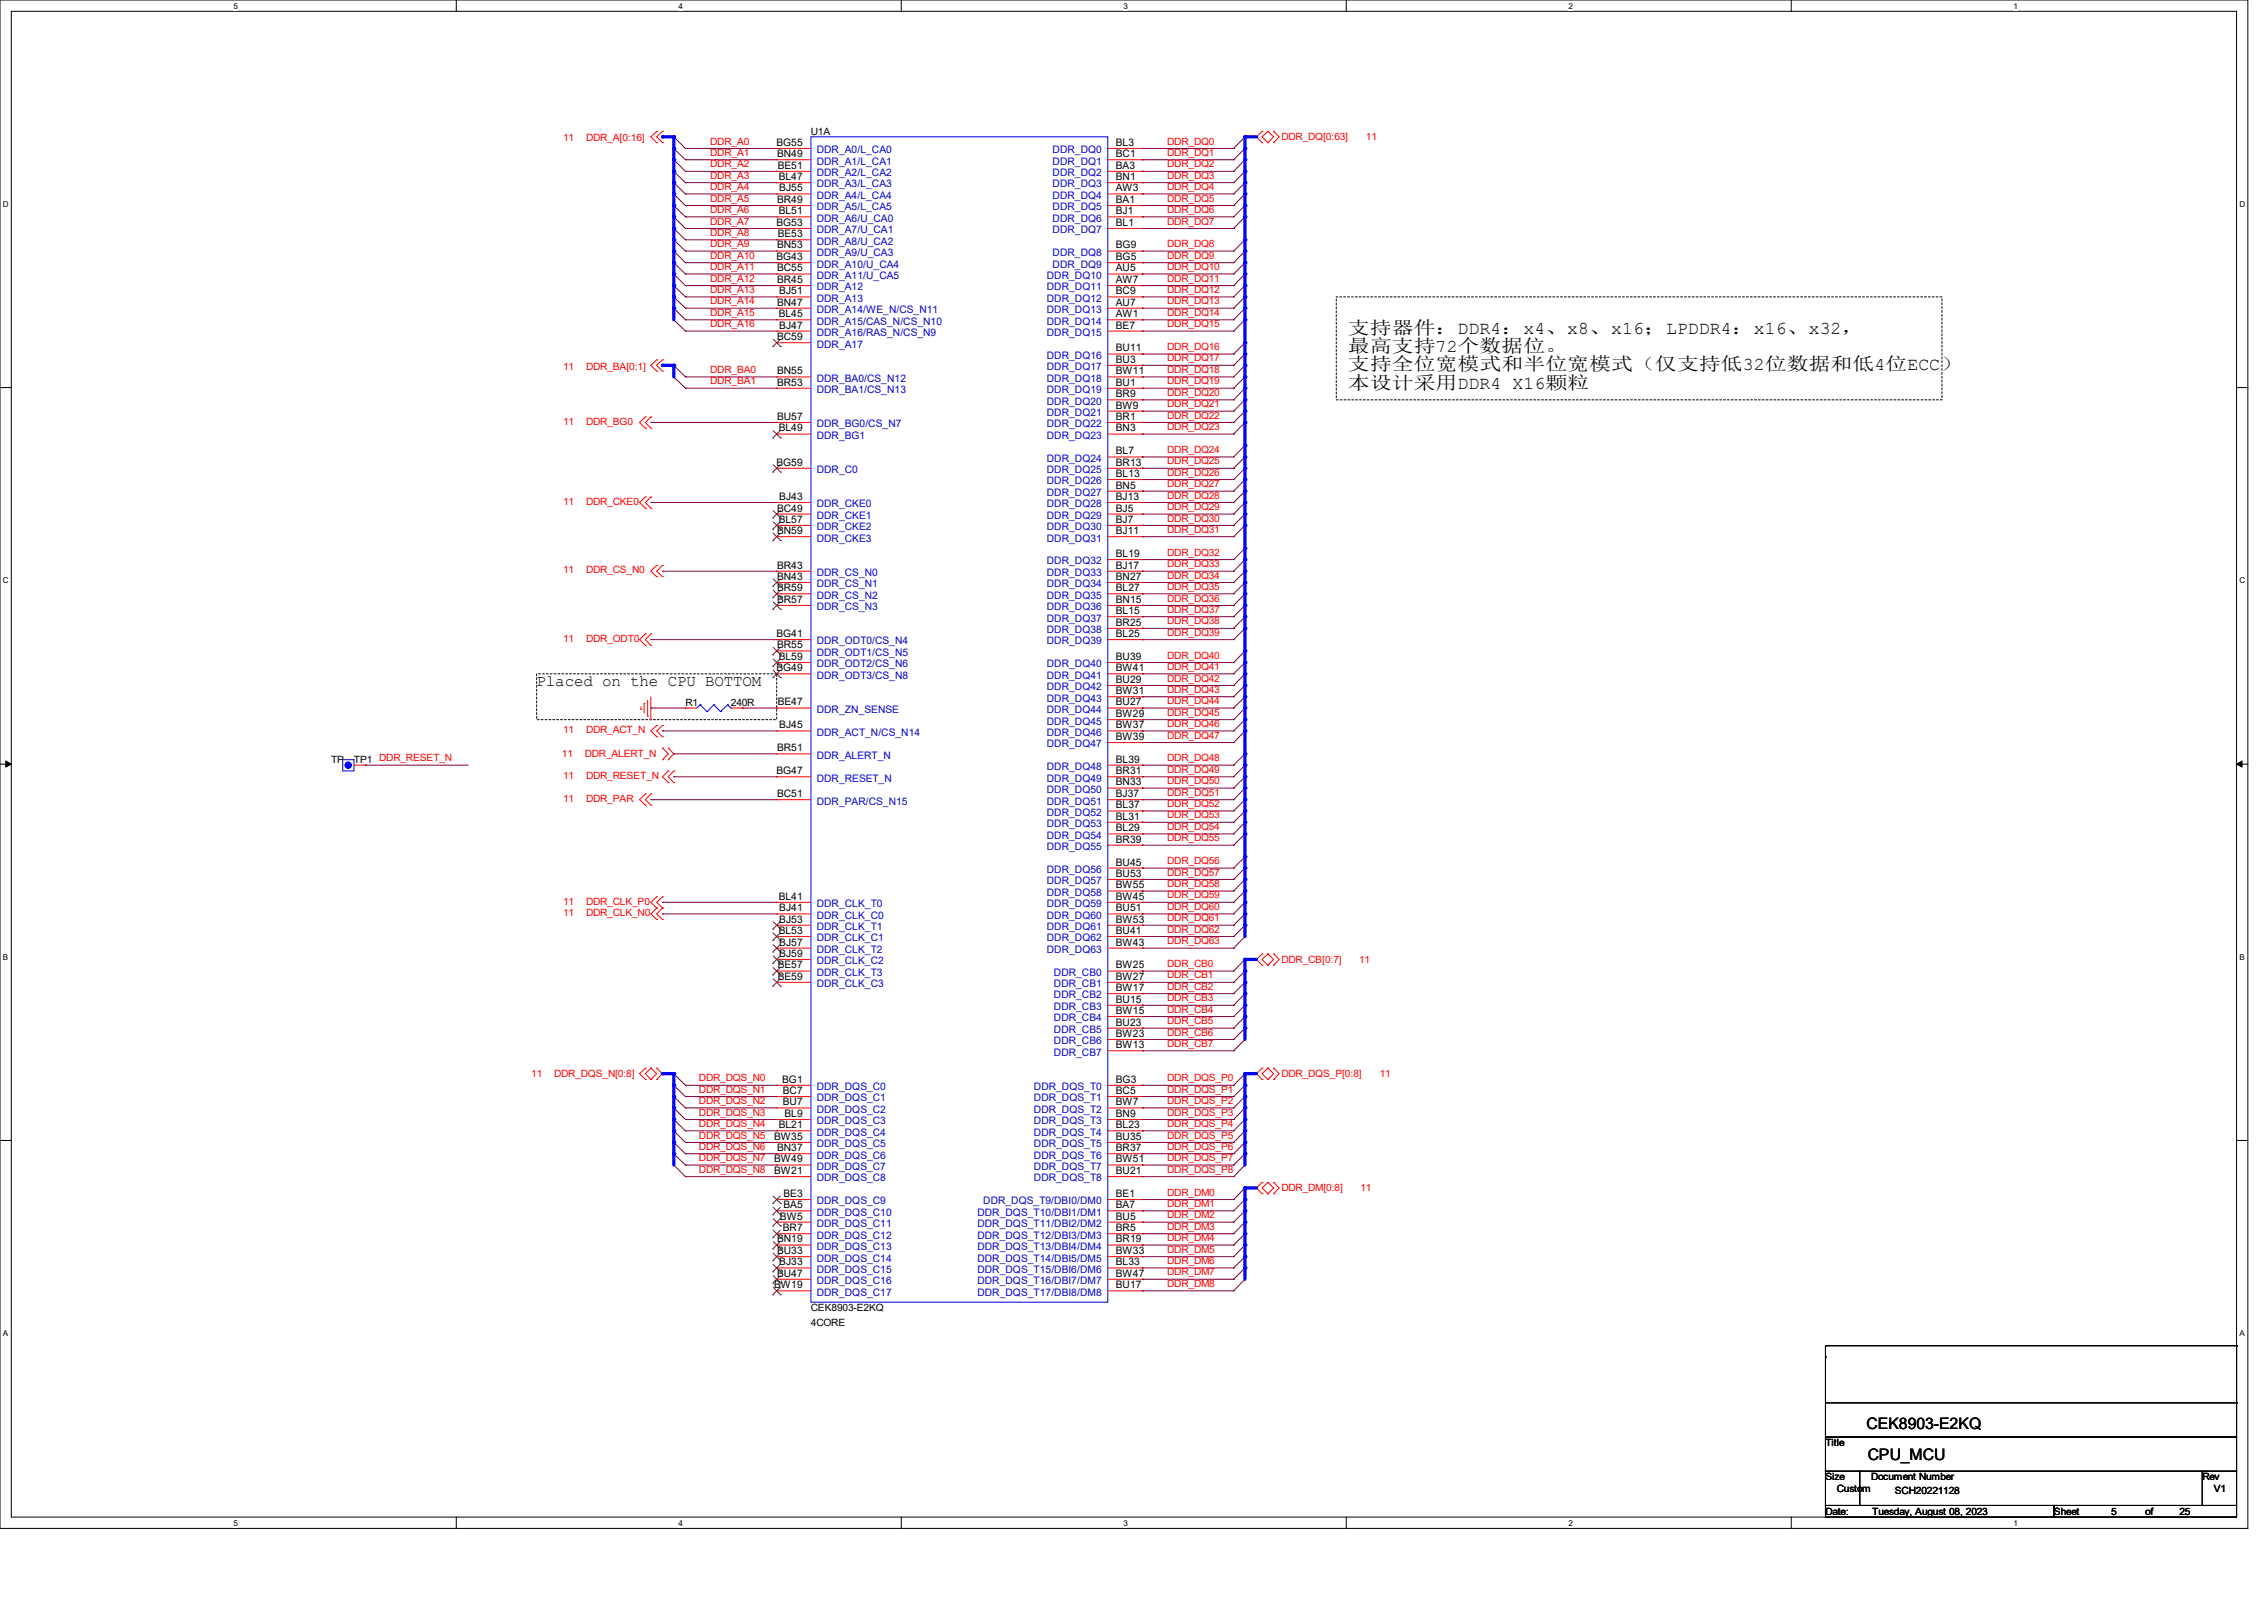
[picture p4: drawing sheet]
<svg xmlns="http://www.w3.org/2000/svg" width="297mm" height="210mm" viewBox="0 0 297 210" stroke-linecap="round" stroke-linejoin="round" font-family="sans-serif">
<defs><g id="words">
<g font-size="2.4">
<text x="176.8" y="43.9">支持器件：DDR4：x4、x8、x16；LPDDR4：x16、x32，</text>
<text x="176.8" y="46.2">最高支持72个数据位。</text>
<text x="176.8" y="48.6">支持全位宽模式和半位宽模式（仅支持低32位数据和低4位ECC）</text>
<text x="176.8" y="51">本设计采用DDR4 X16颗粒</text>
</g>
<g font-size="2.1">
<text x="70.4" y="90">Placed on the CPU BOTTOM</text>
<text x="244.9" y="187.4">CEK8903-E2KQ</text>
<text x="245" y="191.5">CPU_MCU</text>
</g>
<g font-size="1.4">
<text x="101.9" y="19.1">BG55</text>
<text x="101.9" y="20.6">BN49</text>
<text x="102" y="22.1">BE51</text>
<text x="102.2" y="23.6">BL47</text>
<text x="146.4" y="19.1">BL3</text>
<text x="146.4" y="20.6">BC1</text>
<text x="146.4" y="22.1">BA3</text>
<text x="146.4" y="23.6">BN1</text>
<text x="101.9" y="29.6">BG53</text>
<text x="101.9" y="26.6">BR49</text>
<text x="102.2" y="28.1">BL51</text>
<text x="102.2" y="25.1">BJ55</text>
<text x="146.4" y="25.1">AW3</text>
<text x="146.4" y="26.6">BA1</text>
<text x="146.4" y="28.1">BJ1</text>
<text x="146.4" y="29.6">BL1</text>
<text x="101.9" y="34.1">BG43</text>
<text x="101.9" y="32.6">BN53</text>
<text x="101.9" y="35.6">BC55</text>
<text x="102" y="31.1">BE53</text>
<text x="146.4" y="32.6">BG9</text>
<text x="146.4" y="34.1">BG5</text>
<text x="146.4" y="35.6">AU5</text>
<text x="101.9" y="37.1">BR45</text>
<text x="101.9" y="40.1">BN47</text>
<text x="102.2" y="41.6">BL45</text>
<text x="102.2" y="38.6">BJ51</text>
<text x="146.4" y="37.1">AW7</text>
<text x="146.4" y="38.6">BC9</text>
<text x="146.4" y="40.1">AU7</text>
<text x="146.4" y="41.6">AW1</text>
<text x="101.9" y="44.6">BC59</text>
<text x="102.2" y="43.1">BJ47</text>
<text x="146.4" y="43.1">BE7</text>
<text x="146.4" y="46.1">BU11</text>
<text x="146.4" y="47.6">BU3</text>
<text x="101.9" y="49.1">BN55</text>
<text x="101.9" y="50.6">BR53</text>
<text x="146.4" y="49.1">BW11</text>
<text x="146.4" y="50.6">BU1</text>
<text x="146.4" y="52.1">BR9</text>
<text x="146.4" y="53.6">BW9</text>
<text x="101.9" y="55.1">BU57</text>
<text x="102.2" y="56.6">BL49</text>
<text x="146.4" y="55.1">BR1</text>
<text x="146.4" y="56.6">BN3</text>
<text x="146.4" y="59.6">BL7</text>
<text x="101.9" y="61.1">BG59</text>
<text x="102.2" y="65.6">BJ43</text>
<text x="146.4" y="61.1">BR13</text>
<text x="146.4" y="62.6">BL13</text>
<text x="146.4" y="64.1">BN5</text>
<text x="146.4" y="65.6">BJ13</text>
<text x="101.9" y="67.1">BC49</text>
<text x="101.9" y="70.1">BN59</text>
<text x="102.2" y="68.6">BL57</text>
<text x="146.4" y="67.1">BJ5</text>
<text x="146.4" y="68.6">BJ7</text>
<text x="146.4" y="70.1">BJ11</text>
<text x="101.9" y="74.6">BR43</text>
<text x="101.9" y="76.1">BN43</text>
<text x="101.9" y="77.6">BR59</text>
<text x="146.4" y="73.1">BL19</text>
<text x="146.4" y="74.6">BJ17</text>
<text x="146.4" y="76.1">BN27</text>
<text x="146.4" y="77.6">BL27</text>
<text x="101.9" y="83.6">BG41</text>
<text x="101.9" y="79.1">BR57</text>
<text x="146.4" y="79.1">BN15</text>
<text x="146.4" y="80.6">BL15</text>
<text x="146.4" y="82.1">BR25</text>
<text x="146.4" y="83.6">BL25</text>
<text x="101.9" y="88.1">BG49</text>
<text x="101.9" y="85">BR55</text>
<text x="102.2" y="86.6">BL59</text>
<text x="146.4" y="86.6">BU39</text>
<text x="146.4" y="88.1">BW41</text>
<text x="146.4" y="89.6">BU29</text>
<text x="102" y="92.5">BE47</text>
<text x="102.2" y="95.5">BJ45</text>
<text x="146.4" y="91.1">BW31</text>
<text x="146.4" y="92.5">BU27</text>
<text x="146.4" y="94.1">BW29</text>
<text x="146.4" y="95.5">BW37</text>
<text x="101.9" y="101.6">BG47</text>
<text x="101.9" y="98.6">BR51</text>
<text x="146.4" y="97.1">BW39</text>
<text x="146.4" y="100">BL39</text>
<text x="146.4" y="101.6">BR31</text>
<text x="101.9" y="104.6">BC51</text>
<text x="146.4" y="103">BN33</text>
<text x="146.4" y="104.6">BJ37</text>
<text x="146.4" y="106">BL37</text>
<text x="146.4" y="107.5">BL31</text>
<text x="146.4" y="109.1">BL29</text>
<text x="146.4" y="110.5">BR39</text>
<text x="146.4" y="113.5">BU45</text>
<text x="102.2" y="118">BL41</text>
<text x="102.2" y="119.5">BJ41</text>
<text x="146.4" y="115">BU53</text>
<text x="146.4" y="116.5">BW55</text>
<text x="146.4" y="118">BW45</text>
<text x="146.4" y="119.5">BU51</text>
<text x="102.2" y="122.5">BL53</text>
<text x="102.2" y="121">BJ53</text>
<text x="102.2" y="124">BJ57</text>
<text x="102.2" y="125.5">BJ59</text>
<text x="146.4" y="121">BW53</text>
<text x="146.4" y="122.5">BU41</text>
<text x="146.4" y="124">BW43</text>
<text x="102" y="127">BE57</text>
<text x="102" y="128.5">BE59</text>
<text x="146.4" y="127">BW25</text>
<text x="146.4" y="128.5">BW27</text>
<text x="146.4" y="130">BW17</text>
<text x="146.4" y="131.5">BU15</text>
<text x="146.4" y="133">BW15</text>
<text x="146.4" y="134.5">BU23</text>
<text x="146.4" y="136">BW23</text>
<text x="146.4" y="137.5">BW13</text>
<text x="102.6" y="142">BG1</text>
<text x="102.7" y="143.5">BC7</text>
<text x="146.4" y="142">BG3</text>
<text x="146.4" y="143.5">BC5</text>
<text x="101.6" y="149.5">BW35</text>
<text x="102.2" y="148">BL21</text>
<text x="102.7" y="145">BU7</text>
<text x="102.9" y="146.5">BL9</text>
<text x="146.4" y="145">BW7</text>
<text x="146.4" y="146.5">BN9</text>
<text x="146.4" y="148">BL23</text>
<text x="146.4" y="149.5">BU35</text>
<text x="101.6" y="152.5">BW49</text>
<text x="101.6" y="154">BW21</text>
<text x="101.9" y="151">BN37</text>
<text x="146.4" y="151">BR37</text>
<text x="146.4" y="152.5">BW51</text>
<text x="146.4" y="154">BU21</text>
<text x="102.3" y="160">BW5</text>
<text x="102.7" y="161.5">BR7</text>
<text x="102.8" y="157">BE3</text>
<text x="102.8" y="158.5">BA5</text>
<text x="146.4" y="157">BE1</text>
<text x="146.4" y="158.5">BA7</text>
<text x="146.4" y="160">BU5</text>
<text x="146.4" y="161.5">BR5</text>
<text x="101.9" y="163">BN19</text>
<text x="101.9" y="164.5">BU33</text>
<text x="101.9" y="167.5">BU47</text>
<text x="102.2" y="166">BJ33</text>
<text x="146.4" y="163">BR19</text>
<text x="146.4" y="164.5">BW33</text>
<text x="146.4" y="166">BL33</text>
<text x="146.4" y="167.5">BW47</text>
<text x="101.6" y="169">BW19</text>
<text x="146.4" y="169">BU17</text>
</g>
<g font-size="1.4" fill="#00c">
<text x="107.1" y="20.1">DDR_A0/L_CA0</text>
<text x="107.1" y="21.6">DDR_A1/L_CA1</text>
<text x="107.1" y="23.1">DDR_A2/L_CA2</text>
<text x="138.1" y="20.1">DDR_DQ0</text>
<text x="138.1" y="21.6">DDR_DQ1</text>
<text x="138.1" y="23.1">DDR_DQ2</text>
<text x="107.1" y="24.6">DDR_A3/L_CA3</text>
<text x="107.1" y="26.1">DDR_A4/L_CA4</text>
<text x="107.1" y="27.6">DDR_A5/L_CA5</text>
<text x="107.1" y="29.1">DDR_A6/U_CA0</text>
<text x="138.1" y="24.6">DDR_DQ3</text>
<text x="138.1" y="26.1">DDR_DQ4</text>
<text x="138.1" y="27.6">DDR_DQ5</text>
<text x="138.1" y="29.1">DDR_DQ6</text>
<text x="107.1" y="30.6">DDR_A7/U_CA1</text>
<text x="107.1" y="32.1">DDR_A8/U_CA2</text>
<text x="107.1" y="33.6">DDR_A9/U_CA3</text>
<text x="107.1" y="35.1">DDR_A10/U_CA4</text>
<text x="138.1" y="30.6">DDR_DQ7</text>
<text x="138.1" y="33.6">DDR_DQ8</text>
<text x="138.1" y="35.1">DDR_DQ9</text>
<text x="107.1" y="36.6">DDR_A11/U_CA5</text>
<text x="107.1" y="38.1">DDR_A12</text>
<text x="107.1" y="39.6">DDR_A13</text>
<text x="107.1" y="41.1">DDR_A14/WE_N/CS_N11</text>
<text x="137.3" y="36.6">DDR_DQ10</text>
<text x="137.3" y="38.1">DDR_DQ11</text>
<text x="137.3" y="39.6">DDR_DQ12</text>
<text x="137.3" y="41.1">DDR_DQ13</text>
<text x="107.1" y="42.6">DDR_A15/CAS_N/CS_N10</text>
<text x="107.1" y="44.1">DDR_A16/RAS_N/CS_N9</text>
<text x="107.1" y="45.6">DDR_A17</text>
<text x="137.3" y="42.6">DDR_DQ14</text>
<text x="137.3" y="44.1">DDR_DQ15</text>
<text x="137.3" y="47.1">DDR_DQ16</text>
<text x="107.1" y="50.1">DDR_BA0/CS_N12</text>
<text x="107.1" y="51.6">DDR_BA1/CS_N13</text>
<text x="137.3" y="48.6">DDR_DQ17</text>
<text x="137.3" y="50.1">DDR_DQ18</text>
<text x="137.3" y="51.6">DDR_DQ19</text>
<text x="137.3" y="53.1">DDR_DQ20</text>
<text x="107.1" y="56">DDR_BG0/CS_N7</text>
<text x="107.1" y="57.6">DDR_BG1</text>
<text x="137.3" y="54.6">DDR_DQ21</text>
<text x="137.3" y="56">DDR_DQ22</text>
<text x="137.3" y="57.6">DDR_DQ23</text>
<text x="107.1" y="62.1">DDR_C0</text>
<text x="137.3" y="60.6">DDR_DQ24</text>
<text x="137.3" y="62.1">DDR_DQ25</text>
<text x="137.3" y="63.5">DDR_DQ26</text>
<text x="137.3" y="65.1">DDR_DQ27</text>
<text x="107.1" y="66.5">DDR_CKE0</text>
<text x="107.1" y="68.1">DDR_CKE1</text>
<text x="107.1" y="69.6">DDR_CKE2</text>
<text x="107.1" y="71">DDR_CKE3</text>
<text x="137.3" y="66.5">DDR_DQ28</text>
<text x="137.3" y="68.1">DDR_DQ29</text>
<text x="137.3" y="69.6">DDR_DQ30</text>
<text x="137.3" y="71">DDR_DQ31</text>
<text x="107.1" y="75.6">DDR_CS_N0</text>
<text x="107.1" y="77">DDR_CS_N1</text>
<text x="137.3" y="74">DDR_DQ32</text>
<text x="137.3" y="75.6">DDR_DQ33</text>
<text x="137.3" y="77">DDR_DQ34</text>
<text x="107.1" y="78.5">DDR_CS_N2</text>
<text x="107.1" y="80.1">DDR_CS_N3</text>
<text x="137.3" y="78.5">DDR_DQ35</text>
<text x="137.3" y="80.1">DDR_DQ36</text>
<text x="137.3" y="81.5">DDR_DQ37</text>
<text x="137.3" y="83.1">DDR_DQ38</text>
<text x="107.1" y="84.5">DDR_ODT0/CS_N4</text>
<text x="107.1" y="86">DDR_ODT1/CS_N5</text>
<text x="107.1" y="87.5">DDR_ODT2/CS_N6</text>
<text x="107.1" y="89">DDR_ODT3/CS_N8</text>
<text x="137.3" y="84.5">DDR_DQ39</text>
<text x="137.3" y="87.5">DDR_DQ40</text>
<text x="137.3" y="89">DDR_DQ41</text>
<text x="107.1" y="93.5">DDR_ZN_SENSE</text>
<text x="137.3" y="90.6">DDR_DQ42</text>
<text x="137.3" y="92">DDR_DQ43</text>
<text x="137.3" y="93.5">DDR_DQ44</text>
<text x="137.3" y="95">DDR_DQ45</text>
<text x="107.1" y="96.5">DDR_ACT_N/CS_N14</text>
<text x="107.1" y="99.5">DDR_ALERT_N</text>
<text x="137.3" y="96.5">DDR_DQ46</text>
<text x="137.3" y="98">DDR_DQ47</text>
<text x="137.3" y="101">DDR_DQ48</text>
<text x="107.1" y="102.5">DDR_RESET_N</text>
<text x="107.1" y="105.5">DDR_PAR/CS_N15</text>
<text x="137.3" y="102.5">DDR_DQ49</text>
<text x="137.3" y="104">DDR_DQ50</text>
<text x="137.3" y="105.5">DDR_DQ51</text>
<text x="137.3" y="107">DDR_DQ52</text>
<text x="137.3" y="108.5">DDR_DQ53</text>
<text x="137.3" y="110">DDR_DQ54</text>
<text x="137.3" y="111.5">DDR_DQ55</text>
<text x="107.1" y="119">DDR_CLK_T0</text>
<text x="137.3" y="114.5">DDR_DQ56</text>
<text x="137.3" y="116">DDR_DQ57</text>
<text x="137.3" y="117.5">DDR_DQ58</text>
<text x="137.3" y="119">DDR_DQ59</text>
<text x="107.1" y="120.5">DDR_CLK_C0</text>
<text x="107.1" y="122">DDR_CLK_T1</text>
<text x="107.1" y="123.5">DDR_CLK_C1</text>
<text x="107.1" y="125">DDR_CLK_T2</text>
<text x="137.3" y="120.5">DDR_DQ60</text>
<text x="137.3" y="122">DDR_DQ61</text>
<text x="137.3" y="123.5">DDR_DQ62</text>
<text x="137.3" y="125">DDR_DQ63</text>
<text x="107.1" y="126.5">DDR_CLK_C2</text>
<text x="107.1" y="128">DDR_CLK_T3</text>
<text x="107.1" y="129.5">DDR_CLK_C3</text>
<text x="138.3" y="128">DDR_CB0</text>
<text x="138.3" y="129.5">DDR_CB1</text>
<text x="138.3" y="131">DDR_CB2</text>
<text x="138.3" y="132.5">DDR_CB3</text>
<text x="138.3" y="134">DDR_CB4</text>
<text x="138.3" y="135.5">DDR_CB5</text>
<text x="138.3" y="137">DDR_CB6</text>
<text x="107.1" y="143">DDR_DQS_C0</text>
<text x="135.6" y="143">DDR_DQS_T0</text>
<text x="138.3" y="138.5">DDR_CB7</text>
<text x="107.1" y="144.5">DDR_DQS_C1</text>
<text x="107.1" y="146">DDR_DQS_C2</text>
<text x="107.1" y="147.5">DDR_DQS_C3</text>
<text x="107.1" y="149">DDR_DQS_C4</text>
<text x="135.6" y="144.5">DDR_DQS_T1</text>
<text x="135.6" y="146">DDR_DQS_T2</text>
<text x="135.6" y="147.5">DDR_DQS_T3</text>
<text x="135.6" y="149">DDR_DQS_T4</text>
<text x="107.1" y="150.5">DDR_DQS_C5</text>
<text x="107.1" y="152">DDR_DQS_C6</text>
<text x="107.1" y="153.5">DDR_DQS_C7</text>
<text x="107.1" y="155">DDR_DQS_C8</text>
<text x="135.6" y="150.5">DDR_DQS_T5</text>
<text x="135.6" y="152">DDR_DQS_T6</text>
<text x="135.6" y="153.5">DDR_DQS_T7</text>
<text x="135.6" y="155">DDR_DQS_T8</text>
<text x="107.1" y="158">DDR_DQS_C9</text>
<text x="107.1" y="159.5">DDR_DQS_C10</text>
<text x="107.1" y="161">DDR_DQS_C11</text>
<text x="128.2" y="159.5">DDR_DQS_T10/DBI1/DM1</text>
<text x="128.2" y="161">DDR_DQS_T11/DBI2/DM2</text>
<text x="129" y="158">DDR_DQS_T9/DBI0/DM0</text>
<text x="107.1" y="162.5">DDR_DQS_C12</text>
<text x="107.1" y="164">DDR_DQS_C13</text>
<text x="107.1" y="165.5">DDR_DQS_C14</text>
<text x="107.1" y="167">DDR_DQS_C15</text>
<text x="128.2" y="162.5">DDR_DQS_T12/DBI3/DM3</text>
<text x="128.2" y="164">DDR_DQS_T13/DBI4/DM4</text>
<text x="128.2" y="165.5">DDR_DQS_T14/DBI5/DM5</text>
<text x="128.2" y="167">DDR_DQS_T15/DBI6/DM6</text>
<text x="107.1" y="168.4">DDR_DQS_C16</text>
<text x="107.1" y="170">DDR_DQS_C17</text>
<text x="128.2" y="168.4">DDR_DQS_T16/DBI7/DM7</text>
<text x="128.2" y="170">DDR_DQS_T17/DBI8/DM8</text>
</g>
<g font-size="1.3">
<text x="106.4" y="17.7">U1A</text>
<text x="89.9" y="92.6">R1</text>
<text x="95.9" y="92.6">240R</text>
<text x="43.4" y="100.1">TP</text>
<text x="46.4" y="100.1">TP1 DDR_RESET_N</text>
<text x="106.4" y="172">CEK8903-E2KQ</text>
<text x="106.4" y="174">4CORE</text>
<text x="239.5" y="189.7">Title</text>
<text x="239.5" y="194.2">Size</text>
<text x="241" y="195.7">Custom</text>
<text x="245.5" y="194.2">Document Number</text>
<text x="248.6" y="196">SCH20221128</text>
<text x="288.9" y="194.2">Rev</text>
<text x="290.4" y="195.7">V1</text>
<text x="239.5" y="198.7">Date:</text>
<text x="245.6" y="198.7">Tuesday, August 08, 2023</text>
<text x="269.5" y="198.7">Sheet</text>
<text x="276.9" y="198.7">5</text>
<text x="281.4" y="198.7">of</text>
<text x="285.9" y="198.7">25</text>
</g>
<g font-size="1.3" fill="#f00">
<text x="73.9" y="18.5">11</text>
<text x="76.9" y="18.5">DDR_A[0:16]</text>
<text x="93.2" y="20.4">DDR_A1</text>
<text x="93.2" y="22">DDR_A2</text>
<text x="93.2" y="23.5">DDR_A3</text>
<text x="93.2" y="19">DDR_A0</text>
<text x="153.1" y="19">DDR_DQ0</text>
<text x="153.1" y="20.4">DDR_DQ1</text>
<text x="153.1" y="22">DDR_DQ2</text>
<text x="153.1" y="23.5">DDR_DQ3</text>
<text x="168.1" y="18.4">DDR_DQ[0:63]</text>
<text x="179.2" y="18.4">11</text>
<text x="93.2" y="24.9">DDR_A4</text>
<text x="93.2" y="26.5">DDR_A5</text>
<text x="93.2" y="27.9">DDR_A6</text>
<text x="93.2" y="29.5">DDR_A7</text>
<text x="153.1" y="24.9">DDR_DQ4</text>
<text x="153.1" y="26.5">DDR_DQ5</text>
<text x="153.1" y="27.9">DDR_DQ6</text>
<text x="153.1" y="29.5">DDR_DQ7</text>
<text x="93.2" y="30.9">DDR_A8</text>
<text x="93.2" y="32.4">DDR_A9</text>
<text x="93.2" y="34">DDR_A10</text>
<text x="93.2" y="35.4">DDR_A11</text>
<text x="153.1" y="32.4">DDR_DQ8</text>
<text x="153.1" y="34">DDR_DQ9</text>
<text x="153.1" y="35.4">DDR_DQ10</text>
<text x="93.2" y="37">DDR_A12</text>
<text x="93.2" y="38.4">DDR_A13</text>
<text x="93.2" y="39.9">DDR_A14</text>
<text x="93.2" y="41.4">DDR_A15</text>
<text x="153.1" y="37">DDR_DQ11</text>
<text x="153.1" y="38.4">DDR_DQ12</text>
<text x="153.1" y="39.9">DDR_DQ13</text>
<text x="153.1" y="41.4">DDR_DQ14</text>
<text x="93.2" y="42.9">DDR_A16</text>
<text x="153.1" y="42.9">DDR_DQ15</text>
<text x="153.1" y="45.9">DDR_DQ16</text>
<text x="153.1" y="47.4">DDR_DQ17</text>
<text x="73.9" y="48.5">11</text>
<text x="76.9" y="48.5">DDR_BA[0:1]</text>
<text x="93.2" y="48.9">DDR_BA0</text>
<text x="93.2" y="50.4">DDR_BA1</text>
<text x="153.1" y="48.9">DDR_DQ18</text>
<text x="153.1" y="50.4">DDR_DQ19</text>
<text x="153.1" y="51.9">DDR_DQ20</text>
<text x="153.1" y="53.4">DDR_DQ21</text>
<text x="73.9" y="55.7">11</text>
<text x="76.9" y="55.7">DDR_BG0</text>
<text x="153.1" y="54.9">DDR_DQ22</text>
<text x="153.1" y="56.4">DDR_DQ23</text>
<text x="153.1" y="59.4">DDR_DQ24</text>
<text x="153.1" y="60.9">DDR_DQ25</text>
<text x="153.1" y="62.4">DDR_DQ26</text>
<text x="153.1" y="63.9">DDR_DQ27</text>
<text x="153.1" y="65.4">DDR_DQ28</text>
<text x="73.9" y="66.2">11</text>
<text x="76.9" y="66.2">DDR_CKE0</text>
<text x="153.1" y="66.9">DDR_DQ29</text>
<text x="153.1" y="68.4">DDR_DQ30</text>
<text x="153.1" y="69.9">DDR_DQ31</text>
<text x="73.9" y="75.2">11</text>
<text x="76.9" y="75.2">DDR_CS_N0</text>
<text x="153.1" y="72.9">DDR_DQ32</text>
<text x="153.1" y="74.4">DDR_DQ33</text>
<text x="153.1" y="75.9">DDR_DQ34</text>
<text x="153.1" y="77.4">DDR_DQ35</text>
<text x="153.1" y="78.9">DDR_DQ36</text>
<text x="153.1" y="80.4">DDR_DQ37</text>
<text x="153.1" y="81.9">DDR_DQ38</text>
<text x="153.1" y="83.4">DDR_DQ39</text>
<text x="73.9" y="84.2">11</text>
<text x="76.9" y="84.2">DDR_ODT0</text>
<text x="153.1" y="89.4">DDR_DQ42</text>
<text x="153.1" y="87.9">DDR_DQ41</text>
<text x="153.1" y="86.4">DDR_DQ40</text>
<text x="153.1" y="90.9">DDR_DQ43</text>
<text x="153.1" y="92.4">DDR_DQ44</text>
<text x="153.1" y="93.9">DDR_DQ45</text>
<text x="153.1" y="95.4">DDR_DQ46</text>
<text x="73.7" y="99.3">11</text>
<text x="73.9" y="96.2">11</text>
<text x="76.7" y="99.3">DDR_ALERT_N</text>
<text x="76.9" y="96.2">DDR_ACT_N</text>
<text x="153.1" y="96.9">DDR_DQ47</text>
<text x="153.1" y="99.9">DDR_DQ48</text>
<text x="153.1" y="101.4">DDR_DQ49</text>
<text x="73.9" y="105.2">11</text>
<text x="73.9" y="102.2">11</text>
<text x="76.9" y="105.2">DDR_PAR</text>
<text x="76.9" y="102.2">DDR_RESET_N</text>
<text x="153.1" y="102.9">DDR_DQ50</text>
<text x="153.1" y="104.4">DDR_DQ51</text>
<text x="153.1" y="105.9">DDR_DQ52</text>
<text x="153.1" y="107.4">DDR_DQ53</text>
<text x="153.1" y="108.9">DDR_DQ54</text>
<text x="153.1" y="110.4">DDR_DQ55</text>
<text x="153.1" y="113.4">DDR_DQ56</text>
<text x="73.9" y="118.7">11</text>
<text x="76.9" y="118.7">DDR_CLK_P0</text>
<text x="153.1" y="114.9">DDR_DQ57</text>
<text x="153.1" y="116.4">DDR_DQ58</text>
<text x="153.1" y="117.9">DDR_DQ59</text>
<text x="153.1" y="119.4">DDR_DQ60</text>
<text x="73.9" y="120.1">11</text>
<text x="76.9" y="120.1">DDR_CLK_N0</text>
<text x="153.1" y="120.9">DDR_DQ61</text>
<text x="153.1" y="122.3">DDR_DQ62</text>
<text x="153.1" y="123.9">DDR_DQ63</text>
<text x="153.1" y="126.9">DDR_CB0</text>
<text x="153.1" y="128.4">DDR_CB1</text>
<text x="153.1" y="129.8">DDR_CB2</text>
<text x="153.1" y="131.4">DDR_CB3</text>
<text x="168.1" y="126.3">DDR_CB[0:7]</text>
<text x="178.3" y="126.3">11</text>
<text x="153.1" y="132.8">DDR_CB4</text>
<text x="153.1" y="134.4">DDR_CB5</text>
<text x="153.1" y="135.9">DDR_CB6</text>
<text x="153.1" y="137.3">DDR_CB7</text>
<text x="69.7" y="141.3">11</text>
<text x="72.7" y="141.3">DDR_DQS_N[0:8]</text>
<text x="91.7" y="141.9">DDR_DQS_N0</text>
<text x="91.7" y="143.3">DDR_DQS_N1</text>
<text x="153.1" y="141.9">DDR_DQS_P0</text>
<text x="153.1" y="143.3">DDR_DQS_P1</text>
<text x="168.1" y="141.3">DDR_DQS_P[0:8]</text>
<text x="181" y="141.3">11</text>
<text x="91.7" y="144.8">DDR_DQS_N2</text>
<text x="91.7" y="146.3">DDR_DQS_N3</text>
<text x="91.7" y="147.8">DDR_DQS_N4</text>
<text x="91.7" y="149.4">DDR_DQS_N5</text>
<text x="153.1" y="144.8">DDR_DQS_P2</text>
<text x="153.1" y="146.3">DDR_DQS_P3</text>
<text x="153.1" y="147.8">DDR_DQS_P4</text>
<text x="153.1" y="149.4">DDR_DQS_P5</text>
<text x="91.7" y="150.8">DDR_DQS_N6</text>
<text x="91.7" y="152.3">DDR_DQS_N7</text>
<text x="91.7" y="153.8">DDR_DQS_N8</text>
<text x="153.1" y="150.8">DDR_DQS_P6</text>
<text x="153.1" y="152.3">DDR_DQS_P7</text>
<text x="153.1" y="153.8">DDR_DQS_P8</text>
<text x="153.1" y="156.8">DDR_DM0</text>
<text x="153.1" y="158.3">DDR_DM1</text>
<text x="153.1" y="159.8">DDR_DM2</text>
<text x="153.1" y="161.3">DDR_DM3</text>
<text x="168.1" y="156.3">DDR_DM[0:8]</text>
<text x="178.5" y="156.3">11</text>
<text x="153.1" y="165.8">DDR_DM6</text>
<text x="153.1" y="167.3">DDR_DM7</text>
<text x="153.1" y="162.8">DDR_DM4</text>
<text x="153.1" y="164.3">DDR_DM5</text>
<text x="153.1" y="168.8">DDR_DM8</text>
</g>
<g font-size="1.1">
<text x="30.6" y="1.1">5</text>
<text x="89" y="1.1">4</text>
<text x="147.4" y="1.1">3</text>
<text x="205.8" y="1.1">2</text>
<text x="264.2" y="1.1">1</text>
<text x=".4" y="27.1">D</text>
<text x="293.8" y="27.1">D</text>
<text x=".4" y="76.5">C</text>
<text x="293.8" y="76.5">C</text>
<text x=".4" y="125.9">B</text>
<text x="293.8" y="125.9">B</text>
<text x=".4" y="175.3">A</text>
<text x="293.8" y="175.3">A</text>
<text x="30.6" y="200.2">5</text>
<text x="89" y="200.2">4</text>
<text x="147.4" y="200.2">3</text>
<text x="205.8" y="200.2">2</text>
<text x="264.2" y="200.2">1</text>
</g>
</g></defs>
<path d="M0 0h294.9v200.5h-294.9zM1.5 1.5h291.9v197.5h-291.9z" fill="none" stroke="#000" stroke-width=".13"/>
<g fill="#fff">
<path d="M30.6 .2h.6v1.2h-.6z"/>
<path d="M30.6 199.2h.6v1.2h-.6z"/>
</g>
<path d="M59.9 0v1.5M59.9 199v1.5" fill="none" stroke="#000" stroke-width=".13"/>
<g fill="#fff">
<path d="M89 .2h.6v1.2h-.6z"/>
<path d="M89 199.2h.6v1.2h-.6z"/>
</g>
<path d="M118.2 0v1.5M118.2 199v1.5" fill="none" stroke="#000" stroke-width=".13"/>
<g fill="#fff">
<path d="M147.4 .2h.6v1.2h-.6z"/>
<path d="M147.4 199.2h.6v1.2h-.6z"/>
</g>
<path d="M176.6 0v1.5M176.6 199v1.5" fill="none" stroke="#000" stroke-width=".13"/>
<g fill="#fff">
<path d="M205.8 .2h.6v1.2h-.6z"/>
<path d="M205.8 199.2h.6v1.2h-.6z"/>
</g>
<path d="M235 0v1.5M235 199v1.5" fill="none" stroke="#000" stroke-width=".13"/>
<g fill="#fff">
<path d="M264.2 .2h.6v1.2h-.6z"/>
<path d="M264.2 199.2h.6v1.2h-.6z"/>
<path d="M.4 26.2h.7v1.1h-.7z"/>
<path d="M293.8 26.2h.8v1.1h-.8z"/>
<path d="M.4 75.5h.7v1.2h-.7z"/>
<path d="M293.8 75.5h.8v1.2h-.8z"/>
</g>
<path d="M0 50.8h1.5M293.4 50.8h1.5" fill="none" stroke="#000" stroke-width=".13"/>
<g fill="#fff">
<path d="M.4 124.9h.7v1.2h-.7z"/>
<path d="M293.8 124.9h.7v1.2h-.7z"/>
</g>
<path d="M0 100.2h1.5M293.4 100.2h1.5" fill="none" stroke="#000" stroke-width=".13"/>
<path d="M.8 99.8l.7 .4-.7 .4zM293.4 100.2l.7-.4v.8z" fill="#000" stroke="#000" stroke-width=".13"/>
<g fill="#fff">
<path d="M.4 174.3h.7v1.2h-.7z"/>
<path d="M293.8 174.3h.7v1.2h-.7z"/>
</g>
<g fill="none" stroke="#000" stroke-width=".13">
<path d="M0 149.6h1.5M293.4 149.6h1.5M239.5 178h.1M239.5 176.5h.1M239.5 176.5v7.5M239.5 176.5h53.9M293.4 176.5h.1M293.4 176.5v7.5M239.5 184h53.9v4.5h-53.9zM239.5 188.5h53.9v4.5h-53.9zM239.5 193h4.5v4.5h-4.5zM239.5 197.5h30v1.5h-30z"/>
<path d="M244 193h44.9v4.5h-44.9zM269.5 197.5h23.9v1.5h-23.9zM288.9 193h4.5v4.5h-4.5zM293.4 184h.1"/>
</g>
<path d="M175.3 38.9h79.5v13.6h-79.5zM70.4 88.4h31.5v6h-31.5z" fill="none" stroke="#000" stroke-width=".13" stroke-dasharray=".3"/>
<g fill="none" stroke="#f00" stroke-width=".13">
<path d="M86.1 17.2h.1M86.1 18.7h.1M86.1 17.2l-.7 .7 .7 .8M86.9 17.2h.1M86.9 18.7h.1M86.9 17.2l-.8 .7 .8 .8M101.9 19.5h.1M101.9 19.5h4.5M145.3 19.5h4.6M149.9 19.5h.1M165.6 17.2h.1M165.6 18.7h.1"/>
<path d="M165.6 17.2l-.8 .7 .8 .8M166.3 18.7h.1M166.3 17.2h.1M166.3 17.2l-.7 .7 .7 .8M166.3 17.2l.8 .7-.8 .8M167.1 17.2h.1M167.1 18.7h.1M167.1 17.2l.7 .7-.7 .8M101.9 21h.1M101.9 22.5h.1M101.9 24h.1M101.9 25.4h.1"/>
<path d="M101.9 27h.1M101.9 28.4h.1M101.9 30h.1M101.9 31.5h.1M101.9 32.9h.1M101.9 34.5h.1M101.9 35.9h.1M101.9 37.5h.1M101.9 38.9h.1M101.9 21h4.5M101.9 22.5h4.5M101.9 24h4.5"/>
<path d="M101.9 25.4h4.5M101.9 27h4.5M101.9 28.4h4.5M101.9 30h4.5M101.9 31.5h4.5M101.9 32.9h4.5M101.9 34.5h4.5M101.9 35.9h4.5M101.9 37.5h4.5M101.9 38.9h4.5M145.3 21h4.6M145.3 22.5h4.6"/>
<path d="M145.3 24h4.6M145.3 25.4h4.6M145.3 27h4.6M145.3 28.4h4.6M145.3 30h4.6M145.3 32.9h4.6M145.3 34.5h4.6M145.3 35.9h4.6M145.3 37.5h4.6M145.3 38.9h4.6M149.9 21h.1M149.9 22.5h.1"/>
<path d="M149.9 24h.1M149.9 25.4h.1M149.9 27h.1M149.9 28.4h.1M149.9 30h.1M149.9 32.9h.1M149.9 34.5h.1M149.9 35.9h.1M149.9 37.5h.1M149.9 38.9h.1M84.7 56.2h.1M84.7 54.7h.1"/>
<path d="M84.7 54.7l-.8 .7 .8 .8M85.4 56.2h.1M85.4 54.7h.1M85.4 54.7l-.7 .7 .7 .8M86.1 47.2h.1M86.1 48.7h.1M86.1 47.2l-.7 .7 .7 .8M86.9 47.2h.1M86.9 48.7h.1M86.9 47.2l-.8 .7 .8 .8M101.9 40.4h.1M101.9 42h.1"/>
<path d="M101.9 43.4h.1M101.9 45h.1M101.9 49.4h.1M101.9 50.9h.1M101.9 55.4h.1M101.9 56.9h.1M101.9 40.4h4.5M101.9 42h4.5M101.9 43.4h4.5M101.9 45h4.5M101.9 49.4h4.5M101.9 50.9h4.5"/>
<path d="M101.9 55.4h4.5M101.9 56.9h4.5M145.3 40.4h4.6M145.3 42h4.6M145.3 43.4h4.6M145.3 49.4h4.6M145.3 50.9h4.6M145.3 55.4h4.6M145.3 56.9h4.6M145.3 46.4h4.6M145.3 47.9h4.6M145.3 52.5h4.6"/>
<path d="M145.3 53.9h4.6M145.3 59.9h4.6M149.9 40.4h.1M149.9 42h.1M149.9 43.4h.1M149.9 46.4h.1M149.9 47.9h.1M149.9 49.4h.1M149.9 50.9h.1M149.9 52.5h.1M149.9 53.9h.1M149.9 55.4h.1"/>
<path d="M149.9 56.9h.1M149.9 59.9h.1M84.7 66.7h.1M84.7 65.2h.1M84.7 65.2l-.8 .7 .8 .8M85.4 66.7h.1M85.4 65.2h.1M85.4 65.2l-.7 .7 .7 .8M86.1 75.6h.1M86.1 74.2h.1M86.1 74.2l-.7 .7 .7 .7M86.9 75.6h.1"/>
<path d="M86.9 74.2h.1M86.9 74.2l-.8 .7 .8 .7M101.9 61.4h.1M101.9 65.9h.1M101.9 67.4h.1M101.9 68.9h.1M101.9 70.4h.1M101.9 74.9h.1M101.9 76.4h.1M101.9 77.9h.1M101.9 79.4h.1M101.9 61.4h4.5"/>
<path d="M101.9 65.9h4.5M101.9 67.4h4.5M101.9 68.9h4.5M101.9 70.4h4.5M101.9 74.9h4.5M101.9 76.4h4.5M101.9 77.9h4.5M101.9 79.4h4.5M145.3 61.4h4.6M145.3 65.9h4.6M145.3 67.4h4.6M145.3 68.9h4.6"/>
<path d="M145.3 70.4h4.6M145.3 74.9h4.6M145.3 76.4h4.6M145.3 77.9h4.6M145.3 79.4h4.6M145.3 62.9h4.6M145.3 64.4h4.6M145.3 73.4h4.6M149.9 61.4h.1M149.9 62.9h.1M149.9 64.4h.1M149.9 65.9h.1"/>
<path d="M149.9 67.4h.1M149.9 68.9h.1M149.9 70.4h.1M149.9 73.4h.1M149.9 74.9h.1M149.9 76.4h.1M149.9 77.9h.1M149.9 79.4h.1M84.1 93h.1M84.1 92.8v.2M84.5 92.3h.1M84.5 92.3v1.2"/>
<path d="M84.7 84.7h.1M84.7 83.1h.1M84.7 83.1l-.8 .8 .8 .8M85 93.9h.1M85 91.9v2M85.4 94.4h.1M85.4 84.7h.1M85.4 83.1h.1M85.4 91.4v3M85.4 83.1l-.7 .8 .7 .8M86.1 96.6h.1M86.1 95.2h.1"/>
<path d="M86.1 95.2l-.7 .7 .7 .7M86.9 96.6h.1M86.9 95.2h.1M86.9 99.7h.1M86.9 98.1h.1M86.9 95.2l-.8 .7 .8 .7M86.9 98.1l.8 .8-.8 .8M87.7 98.1h.1M87.7 99.7h.1M87.7 98.1l.7 .8-.7 .8M89.9 92.9h.1M89.9 92.9h1.5"/>
<path d="M95.9 92.9h1.5M97.4 92.9h.1M101.9 83.9h.1M101.9 85.4h.1M101.9 86.9h.1M101.9 88.4h.1M101.9 92.9h.1M101.9 95.9h.1M101.9 98.9h.1M101.9 83.9h4.5M101.9 85.4h4.5M101.9 86.9h4.5"/>
<path d="M101.9 88.4h4.5M101.9 92.9h4.5M101.9 95.9h4.5M101.9 98.9h4.5M145.3 83.9h4.6M145.3 86.9h4.6M145.3 88.4h4.6M145.3 92.9h4.6M145.3 95.9h4.6M145.3 80.9h4.6M145.3 82.4h4.6M145.3 89.9h4.6"/>
<path d="M145.3 91.4h4.6M145.3 94.4h4.6M145.3 97.4h4.6M149.9 80.9h.1M149.9 82.4h.1M149.9 83.9h.1M149.9 86.9h.1M149.9 88.4h.1M149.9 89.9h.1M149.9 91.4h.1M149.9 92.9h.1M149.9 94.4h.1"/>
<path d="M149.9 95.9h.1M149.9 97.4h.1M46.4 100.4h1.5M47.9 100.4h.1M84.7 105.6h.1M84.7 104.1h.1M84.7 104.1l-.8 .8 .8 .7M85.4 105.6h.1M85.4 104.1h.1M85.4 104.1l-.7 .8 .7 .7M86.1 119.1h.1M86.1 117.6h.1"/>
<path d="M86.1 117.6l-.7 .8 .7 .7M86.1 119.1l-.7 .8 .7 .7M86.9 119.1h.1M86.9 117.6h.1M86.9 117.6l-.8 .8 .8 .7M86.9 119.1l-.8 .8 .8 .7M87.7 102.7h.1M87.7 101.1h.1M87.7 101.1l-.8 .8 .8 .8M88.4 102.7h.1M88.4 101.1h.1M88.4 101.1l-.7 .8 .7 .8"/>
<path d="M101.9 101.9h.1M101.9 104.9h.1M101.9 118.4h.1M101.9 119.9h.1M101.9 101.9h4.5M101.9 104.9h4.5M101.9 118.4h4.5M101.9 119.9h4.5M145.3 101.9h4.6M145.3 104.9h4.6M145.3 118.4h4.6M145.3 119.9h4.6"/>
<path d="M145.3 100.4h4.6M145.3 103.4h4.6M145.3 106.4h4.6M145.3 107.9h4.6M145.3 109.4h4.6M145.3 110.9h4.6M145.3 113.9h4.6M145.3 115.4h4.6M145.3 116.9h4.6M149.9 100.4h.1M149.9 101.9h.1M149.9 103.4h.1"/>
<path d="M149.9 104.9h.1M149.9 106.4h.1M149.9 107.9h.1M149.9 109.4h.1M149.9 110.9h.1M149.9 113.9h.1M149.9 115.4h.1M149.9 116.9h.1M149.9 118.4h.1M149.9 119.9h.1M86.1 120.6h.1M86.9 120.6h.1"/>
<path d="M101.9 121.4h.1M101.9 122.9h.1M101.9 124.4h.1M101.9 125.9h.1M101.9 127.4h.1M101.9 128.9h.1M101.9 121.4h4.5M101.9 122.9h4.5M101.9 124.4h4.5M101.9 125.9h4.5M101.9 127.4h4.5M101.9 128.9h4.5"/>
<path d="M145.3 121.4h4.6M145.3 122.9h4.6M145.3 124.4h4.6M145.3 127.4h4.6M145.3 128.9h4.6M145.3 130.3h4.6M145.3 131.9h4.6M145.3 133.3h4.6M145.3 134.9h4.6M145.3 136.4h4.6M145.3 137.8h4.6M149.9 121.4h.1"/>
<path d="M149.9 122.9h.1M149.9 124.4h.1M149.9 127.4h.1M149.9 128.9h.1M149.9 130.3h.1M149.9 131.9h.1M149.9 133.3h.1M149.9 134.9h.1M149.9 136.4h.1M149.9 137.8h.1M165.6 125.1h.1M165.6 126.6h.1"/>
<path d="M165.6 125.1l-.8 .8 .8 .7M166.3 126.6h.1M166.3 125.1h.1M166.3 125.1l-.7 .8 .7 .7M166.3 125.1l.8 .8-.8 .7M167.1 125.1h.1M167.1 126.6h.1M167.1 125.1l.7 .8-.7 .7M84.7 140.1h.1M84.7 141.6h.1M84.7 140.1l-.8 .7 .8 .8M85.4 141.6h.1"/>
<path d="M85.4 140.1h.1M85.4 140.1l.7 .7-.7 .8M85.4 140.1l-.7 .7 .7 .8M86.1 140.1h.1M86.1 141.6h.1M86.1 140.1l.8 .7-.8 .8M101.9 142.4h.1M101.9 143.8h.1M101.9 145.3h.1M101.9 146.9h.1M101.9 148.3h.1M101.9 149.9h.1"/>
<path d="M101.9 151.3h.1M101.9 152.8h.1M101.9 154.3h.1M101.9 157.4h.1M101.9 158.8h.1M101.9 142.4h4.5M101.9 143.8h4.5M101.9 145.3h4.5M101.9 146.9h4.5M101.9 148.3h4.5M101.9 149.9h4.5M101.9 151.3h4.5"/>
<path d="M101.9 152.8h4.5M101.9 154.3h4.5M101.9 157.4h4.5M101.9 158.8h4.5M145.3 142.4h4.6M145.3 143.8h4.6M145.3 145.3h4.6M145.3 146.9h4.6M145.3 148.3h4.6M145.3 149.9h4.6M145.3 151.3h4.6M145.3 152.8h4.6"/>
<path d="M145.3 154.3h4.6M145.3 157.4h4.6M145.3 158.8h4.6M149.9 142.4h.1M149.9 143.8h.1M149.9 145.3h.1M149.9 146.9h.1M149.9 148.3h.1M149.9 149.9h.1M149.9 151.3h.1M149.9 152.8h.1M149.9 154.3h.1"/>
<path d="M149.9 157.4h.1M149.9 158.8h.1M165.6 140.1h.1M165.6 141.6h.1M165.6 155.1h.1M165.6 156.6h.1M165.6 140.1l-.8 .7 .8 .8M165.6 155.1l-.8 .7 .8 .8M166.3 141.6h.1M166.3 140.1h.1M166.3 156.6h.1M166.3 155.1h.1"/>
<path d="M166.3 140.1l-.7 .7 .7 .8M166.3 140.1l.8 .7-.8 .8M166.3 155.1l-.7 .7 .7 .8M166.3 155.1l.8 .7-.8 .8M167.1 140.1h.1M167.1 141.6h.1M167.1 155.1h.1M167.1 156.6h.1M167.1 140.1l.7 .7-.7 .8M167.1 155.1l.7 .7-.7 .8M101.9 160.3h.1M101.9 161.8h.1"/>
<path d="M101.9 163.3h.1M101.9 164.8h.1M101.9 166.3h.1M101.9 167.8h.1M101.9 169.3h.1M101.9 160.3h4.5M101.9 161.8h4.5M101.9 163.3h4.5M101.9 164.8h4.5M101.9 166.3h4.5M101.9 167.8h4.5M101.9 169.3h4.5"/>
<path d="M145.3 160.3h4.6M145.3 161.8h4.6M145.3 163.3h4.6M145.3 164.8h4.6M145.3 166.3h4.6M145.3 167.8h4.6M145.3 169.3h4.6M149.9 160.3h.1M149.9 161.8h.1M149.9 163.3h.1M149.9 164.8h.1M149.9 166.3h.1"/>
<path d="M149.9 167.8h.1M149.9 169.3h.1"/>
</g>
<g fill="none" stroke="#800040" stroke-width=".13">
<path d="M88.4 17.9h.1M88.4 19.5h.1M88.4 17.9l1.5 1.6M88.4 19.5l1.5 1.5M161.8 19.5h.1M163.3 17.9l-1.5 1.6M163.3 19.5l-1.5 1.5M88.4 21h.1M88.4 22.5h.1M88.4 24h.1M88.4 25.4h.1M88.4 27h.1"/>
<path d="M88.4 28.4h.1M88.4 30h.1M88.4 31.5h.1M88.4 32.9h.1M88.4 34.5h.1M88.4 35.9h.1M88.4 37.5h.1M88.4 38.9h.1M88.4 21l1.5 1.5M88.4 22.5l1.5 1.5M88.4 24l1.5 1.4M88.4 25.4l1.5 1.6"/>
<path d="M88.4 27l1.5 1.4M88.4 28.4l1.5 1.6M88.4 30l1.5 1.5M88.4 31.5l1.5 1.4M88.4 32.9l1.5 1.6M88.4 34.5l1.5 1.4M88.4 35.9l1.5 1.6M88.4 37.5l1.5 1.4M88.4 38.9l1.5 1.5M161.8 22.5h.1M161.8 21h.1M161.8 24h.1"/>
<path d="M161.8 25.4h.1M161.8 27h.1M161.8 28.4h.1M161.8 30h.1M161.8 32.9h.1M161.8 34.5h.1M161.8 35.9h.1M161.8 37.5h.1M161.8 38.9h.1M163.3 21l-1.5 1.5M163.3 22.5l-1.5 1.5M163.3 24l-1.5 1.4"/>
<path d="M163.3 25.4l-1.5 1.6M163.3 27l-1.5 1.4M163.3 28.4l-1.5 1.6M163.3 31.5l-1.5 1.4M163.3 32.9l-1.5 1.6M163.3 34.5l-1.5 1.4M163.3 35.9l-1.5 1.6M163.3 37.5l-1.5 1.4M163.3 38.9l-1.5 1.5M85.4 55.4h.1M85.4 55.4h16.5M88.4 40.4h.1"/>
<path d="M88.4 42h.1M88.4 47.9h.1M88.4 49.4h.1M88.4 40.4l1.5 1.6M88.4 42l1.5 1.4M88.4 47.9l1.5 1.5M88.4 49.4l1.5 1.5M161.8 40.4h.1M161.8 42h.1M161.8 43.4h.1M161.8 46.4h.1M161.8 47.9h.1"/>
<path d="M161.8 49.4h.1M161.8 50.9h.1M161.8 52.5h.1M161.8 53.9h.1M161.8 55.4h.1M161.8 56.9h.1M161.8 59.9h.1M163.3 40.4l-1.5 1.6M163.3 42l-1.5 1.4M163.3 45l-1.5 1.4M163.3 46.4l-1.5 1.5M163.3 47.9l-1.5 1.5"/>
<path d="M163.3 49.4l-1.5 1.5M163.3 50.9l-1.5 1.6M163.3 52.5l-1.5 1.4M163.3 53.9l-1.5 1.5M163.3 55.4l-1.5 1.5M163.3 58.4l-1.5 1.5M163.3 59.9l-1.5 1.5M161.8 61.4h.1M161.8 62.9h.1M161.8 64.4h.1M161.8 65.9h.1M161.8 67.4h.1"/>
<path d="M161.8 68.9h.1M161.8 70.4h.1M161.8 73.4h.1M161.8 74.9h.1M161.8 76.4h.1M161.8 77.9h.1M161.8 79.4h.1M163.3 61.4l-1.5 1.5M163.3 62.9l-1.5 1.5M163.3 64.4l-1.5 1.5M163.3 65.9l-1.5 1.5M163.3 67.4l-1.5 1.5"/>
<path d="M163.3 68.9l-1.5 1.5M163.3 71.9l-1.5 1.5M163.3 73.4l-1.5 1.5M163.3 74.9l-1.5 1.5M163.3 76.4l-1.5 1.5M163.3 77.9l-1.5 1.5M163.3 79.4l-1.5 1.5M86.9 95.9h.1M86.9 95.9h15M88.4 98.9h.1M88.4 98.9h13.5M161.8 80.9h.1"/>
<path d="M161.8 82.4h.1M161.8 83.9h.1M161.8 88.4h.1M161.8 89.9h.1M161.8 91.4h.1M161.8 92.9h.1M161.8 94.4h.1M161.8 95.9h.1M161.8 97.4h.1M161.8 86.9h.1M163.3 80.9l-1.5 1.5M163.3 82.4l-1.5 1.5"/>
<path d="M163.3 86.9l-1.5 1.5M163.3 88.4l-1.5 1.5M163.3 89.9l-1.5 1.5M163.3 91.4l-1.5 1.5M163.3 92.9l-1.5 1.5M163.3 94.4l-1.5 1.5M163.3 95.9l-1.5 1.5M163.3 85.4l-1.5 1.5M163.3 98.9l-1.5 1.5M85.4 104.9h.1M85.4 104.9h16.5M86.9 118.4h.1"/>
<path d="M86.9 119.9h.1M86.9 118.4h15M86.9 119.9h15M88.4 101.9h.1M88.4 101.9h13.5M161.8 101.9h.1M161.8 103.4h.1M161.8 104.9h.1M161.8 106.4h.1M161.8 107.9h.1M161.8 109.4h.1M161.8 110.9h.1"/>
<path d="M161.8 115.4h.1M161.8 116.9h.1M161.8 118.4h.1M161.8 119.9h.1M161.8 100.4h.1M161.8 113.9h.1M163.3 100.4l-1.5 1.5M163.3 101.9l-1.5 1.5M163.3 103.4l-1.5 1.5M163.3 104.9l-1.5 1.5M163.3 106.4l-1.5 1.5M163.3 107.9l-1.5 1.5"/>
<path d="M163.3 109.4l-1.5 1.5M163.3 113.9l-1.5 1.5M163.3 115.4l-1.5 1.5M163.3 116.9l-1.5 1.5M163.3 118.4l-1.5 1.5M163.3 119.9l-1.5 1.5M163.3 112.4l-1.5 1.5M161.8 121.4h.1M161.8 122.9h.1M161.8 124.4h.1M161.8 128.9h.1M161.8 130.3h.1"/>
<path d="M161.8 131.9h.1M161.8 133.3h.1M161.8 134.9h.1M161.8 136.4h.1M161.8 137.8h.1M161.8 127.4h.1M163.3 121.4l-1.5 1.5M163.3 122.9l-1.5 1.5M163.3 127.4l-1.5 1.5M163.3 128.9l-1.5 1.4M163.3 130.3l-1.5 1.6M163.3 131.9l-1.5 1.4"/>
<path d="M163.3 133.3l-1.5 1.6M163.3 134.9l-1.5 1.5M163.3 136.4l-1.5 1.4M163.3 125.9l-1.5 1.5M88.4 140.8h.1M88.4 142.4h.1M88.4 143.8h.1M88.4 145.3h.1M88.4 146.9h.1M88.4 148.3h.1M88.4 149.9h.1M88.4 151.3h.1"/>
<path d="M88.4 152.8h.1M88.4 140.8l1.5 1.6M88.4 142.4l1.5 1.4M88.4 143.8l1.5 1.5M88.4 145.3l1.5 1.6M88.4 146.9l1.5 1.4M88.4 148.3l1.5 1.6M88.4 149.9l1.5 1.4M88.4 151.3l1.5 1.5M88.4 152.8l1.5 1.5M89.9 142.4h.1M89.9 151.3h.1"/>
<path d="M89.9 143.8h.1M89.9 145.3h.1M89.9 146.9h.1M89.9 148.3h.1M89.9 149.9h.1M89.9 142.4h12M89.9 151.3h12M89.9 143.8h12M89.9 145.3h12M89.9 146.9h12M89.9 148.3h12M89.9 149.9h12"/>
<path d="M161.8 143.8h.1M161.8 145.3h.1M161.8 146.9h.1M161.8 148.3h.1M161.8 149.9h.1M161.8 151.3h.1M161.8 152.8h.1M161.8 154.3h.1M161.8 158.8h.1M161.8 142.4h.1M161.8 157.4h.1M163.3 142.4l-1.5 1.4"/>
<path d="M163.3 143.8l-1.5 1.5M163.3 145.3l-1.5 1.6M163.3 146.9l-1.5 1.4M163.3 148.3l-1.5 1.6M163.3 149.9l-1.5 1.4M163.3 151.3l-1.5 1.5M163.3 152.8l-1.5 1.5M163.3 157.4l-1.5 1.4M163.3 158.8l-1.5 1.5M163.3 140.8l-1.5 1.6M163.3 155.8l-1.5 1.6M161.8 160.3h.1"/>
<path d="M161.8 161.8h.1M161.8 163.3h.1M161.8 164.8h.1M161.8 166.3h.1M161.8 167.8h.1M161.8 169.3h.1M163.3 160.3l-1.5 1.5M163.3 161.8l-1.5 1.5M163.3 163.3l-1.5 1.5M163.3 164.8l-1.5 1.5M163.3 166.3l-1.5 1.5M163.3 167.8l-1.5 1.5"/>
</g>
<g fill="none" stroke="#00f" stroke-width=".13">
<path d="M106.4 17.9h38.9v152.9h-38.9zM45 99.7h1.4v1.4h-1.4zM91.9 92.5h.1M91.9 92.5l-.5 .4M91.9 92.5l.9 .8M92.8 93.3h.1M93.6 92.5h.1M93.6 92.5l-.8 .8M93.6 92.5l.9 .8M94.5 93.3h.1M95.5 92.5h.1M95.5 92.5l-1 .8"/>
<path d="M95.5 92.5l.4 .4M95.9 92.9h.1"/>
</g>
<g fill="none" stroke="#804000" stroke-width=".13">
<path d="M101.4 45.5h.1M101.4 57.4h.1M101.4 44.5l1 1M101.4 56.5l1 .9M102.4 44.5l-1 1M102.4 56.5l-1 .9M102.4 45.5h.1M102.4 57.4h.1M101.4 61.9h.1M101.4 67.9h.1M101.4 69.4h.1M101.4 70.9h.1"/>
<path d="M101.4 76.9h.1M101.4 78.4h.1M101.4 79.9h.1M101.4 61l1 .9M101.4 67l1 .9M101.4 68.5l1 .9M101.4 69.9l1 1M101.4 75.9l1 1M101.4 77.4l1 1M101.4 79l1 .9M102.4 61l-1 .9M102.4 67l-1 .9"/>
<path d="M102.4 68.5l-1 .9M102.4 69.9l-1 1M102.4 75.9l-1 1M102.4 77.4l-1 1M102.4 79l-1 .9M102.4 61.9h.1M102.4 67.9h.1M102.4 69.4h.1M102.4 70.9h.1M102.4 76.9h.1M102.4 78.4h.1M102.4 79.9h.1"/>
<path d="M101.4 85.9h.1M101.4 87.4h.1M101.4 88.9h.1M101.4 84.9l1 1M101.4 86.4l1 1M101.4 87.9l1 1M102.4 84.9l-1 1M102.4 86.4l-1 1M102.4 87.9l-1 1M102.4 85.9h.1M102.4 87.4h.1M102.4 88.9h.1"/>
<path d="M101.4 121.9h.1M101.4 123.4h.1M101.4 124.9h.1M101.4 126.4h.1M101.4 127.9h.1M101.4 129.4h.1M101.4 120.9l1 1M101.4 122.4l1 1M101.4 123.9l1 1M101.4 125.4l1 1M101.4 126.9l1 1M101.4 128.4l1 1"/>
<path d="M102.4 120.9l-1 1M102.4 122.4l-1 1M102.4 123.9l-1 1M102.4 125.4l-1 1M102.4 126.9l-1 1M102.4 128.4l-1 1M102.4 121.9h.1M102.4 123.4h.1M102.4 124.9h.1M102.4 126.4h.1M102.4 127.9h.1M102.4 129.4h.1"/>
<path d="M101.4 157.9h.1M101.4 159.3h.1M101.4 156.9l1 1M101.4 158.4l1 .9M101.4 159.9l1 .9M102.4 156.9l-1 1M102.4 158.4l-1 .9M102.4 159.9l-1 .9M102.4 157.9h.1M102.4 159.3h.1M101.4 160.8h.1M101.4 162.3h.1"/>
<path d="M101.4 163.8h.1M101.4 165.4h.1M101.4 166.8h.1M101.4 168.3h.1M101.4 169.8h.1M101.4 161.4l1 .9M101.4 162.9l1 .9M101.4 164.4l1 1M101.4 165.9l1 .9M101.4 167.3l1 1M101.4 168.9l1 .9M102.4 161.4l-1 .9"/>
<path d="M102.4 162.9l-1 .9M102.4 164.4l-1 1M102.4 165.9l-1 .9M102.4 167.3l-1 1M102.4 168.9l-1 .9M102.4 160.8h.1M102.4 162.3h.1M102.4 163.8h.1M102.4 165.4h.1M102.4 166.8h.1M102.4 168.3h.1M102.4 169.8h.1"/>
</g>
<circle cx="45.7" cy="100.4" r=".42" fill="#00f" stroke="#00f" stroke-width=".13"/>
<path d="M88.4 140.8v1.6" fill="none" stroke="#00f" stroke-width=".42"/>
<circle cx="88.4" cy="140.8" r=".21" fill="#00f"/>
<path d="M86.9 140.8h1.5" fill="none" stroke="#00f" stroke-width=".42"/>
<circle cx="86.9" cy="140.8" r=".21" fill="#00f"/>
<path d="M89.9 152.8h.1M89.9 154.3h.1M89.9 152.8h12M89.9 154.3h12" fill="none" stroke="#800040" stroke-width=".13"/>
<path d="M88.4 142.4v1.4" fill="none" stroke="#00f" stroke-width=".42"/>
<circle cx="88.4" cy="142.4" r=".21" fill="#00f"/>
<path d="M88.4 143.8v1.5" fill="none" stroke="#00f" stroke-width=".42"/>
<circle cx="88.4" cy="143.8" r=".21" fill="#00f"/>
<path d="M88.4 145.3v1.6" fill="none" stroke="#00f" stroke-width=".42"/>
<circle cx="88.4" cy="145.3" r=".21" fill="#00f"/>
<path d="M88.4 146.9v1.4" fill="none" stroke="#00f" stroke-width=".42"/>
<circle cx="88.4" cy="146.9" r=".21" fill="#00f"/>
<path d="M88.4 148.3v1.6" fill="none" stroke="#00f" stroke-width=".42"/>
<circle cx="88.4" cy="148.3" r=".21" fill="#00f"/>
<path d="M88.4 149.9v1.4" fill="none" stroke="#00f" stroke-width=".42"/>
<circle cx="88.4" cy="149.9" r=".21" fill="#00f"/>
<path d="M88.4 151.3v1.5" fill="none" stroke="#00f" stroke-width=".42"/>
<circle cx="88.4" cy="151.3" r=".21" fill="#00f"/>
<path d="M88.4 17.9v1.6" fill="none" stroke="#00f" stroke-width=".42"/>
<circle cx="88.4" cy="17.9" r=".21" fill="#00f"/>
<path d="M86.9 17.9h1.5" fill="none" stroke="#00f" stroke-width=".42"/>
<circle cx="86.9" cy="17.9" r=".21" fill="#00f"/>
<path d="M88.4 19.5v1.5" fill="none" stroke="#00f" stroke-width=".42"/>
<circle cx="88.4" cy="19.5" r=".21" fill="#00f"/>
<path d="M88.4 21v1.5" fill="none" stroke="#00f" stroke-width=".42"/>
<circle cx="88.4" cy="21" r=".21" fill="#00f"/>
<path d="M88.4 22.5v1.5" fill="none" stroke="#00f" stroke-width=".42"/>
<circle cx="88.4" cy="22.5" r=".21" fill="#00f"/>
<path d="M88.4 24v1.4" fill="none" stroke="#00f" stroke-width=".42"/>
<circle cx="88.4" cy="24" r=".21" fill="#00f"/>
<g fill="none" stroke="#800040" stroke-width=".13">
<path d="M89.9 19.5h.1M89.9 19.5h12M89.9 21h.1M89.9 22.5h.1M89.9 24h.1M89.9 25.4h.1M89.9 27h.1M89.9 28.4h.1M89.9 30h.1M89.9 31.5h.1M89.9 32.9h.1M89.9 34.5h.1"/>
<path d="M89.9 35.9h.1M89.9 37.5h.1M89.9 38.9h.1M89.9 21h12M89.9 22.5h12M89.9 24h12M89.9 25.4h12M89.9 27h12M89.9 28.4h12M89.9 30h12M89.9 31.5h12M89.9 32.9h12"/>
<path d="M89.9 34.5h12M89.9 35.9h12M89.9 37.5h12M89.9 38.9h12M89.9 40.4h.1M89.9 42h.1M89.9 43.4h.1M89.9 40.4h12M89.9 42h12M89.9 43.4h12"/>
</g>
<path d="M88.4 25.4v1.6" fill="none" stroke="#00f" stroke-width=".42"/>
<circle cx="88.4" cy="25.4" r=".21" fill="#00f"/>
<path d="M88.4 27v1.4" fill="none" stroke="#00f" stroke-width=".42"/>
<circle cx="88.4" cy="27" r=".21" fill="#00f"/>
<path d="M88.4 28.4v1.6" fill="none" stroke="#00f" stroke-width=".42"/>
<circle cx="88.4" cy="28.4" r=".21" fill="#00f"/>
<path d="M88.4 30v1.5" fill="none" stroke="#00f" stroke-width=".42"/>
<circle cx="88.4" cy="30" r=".21" fill="#00f"/>
<path d="M88.4 31.5v1.4" fill="none" stroke="#00f" stroke-width=".42"/>
<circle cx="88.4" cy="31.5" r=".21" fill="#00f"/>
<path d="M88.4 32.9v1.6" fill="none" stroke="#00f" stroke-width=".42"/>
<circle cx="88.4" cy="32.9" r=".21" fill="#00f"/>
<path d="M88.4 34.5v1.4" fill="none" stroke="#00f" stroke-width=".42"/>
<circle cx="88.4" cy="34.5" r=".21" fill="#00f"/>
<path d="M88.4 35.9v1.6" fill="none" stroke="#00f" stroke-width=".42"/>
<circle cx="88.4" cy="35.9" r=".21" fill="#00f"/>
<path d="M88.4 37.5v1.4" fill="none" stroke="#00f" stroke-width=".42"/>
<circle cx="88.4" cy="37.5" r=".21" fill="#00f"/>
<path d="M88.4 38.9v1.5" fill="none" stroke="#00f" stroke-width=".42"/>
<circle cx="88.4" cy="38.9" r=".21" fill="#00f"/>
<path d="M88.4 40.4v1.6" fill="none" stroke="#00f" stroke-width=".42"/>
<circle cx="88.4" cy="40.4" r=".21" fill="#00f"/>
<path d="M47.9 100.4h.1M47.9 100.4h13.5" fill="none" stroke="#800040" stroke-width=".13"/>
<path d="M88.4 47.9v1.5" fill="none" stroke="#00f" stroke-width=".42"/>
<circle cx="88.4" cy="47.9" r=".21" fill="#00f"/>
<path d="M86.9 47.9h1.5" fill="none" stroke="#00f" stroke-width=".42"/>
<circle cx="86.9" cy="47.9" r=".21" fill="#00f"/>
<g fill="none" stroke="#800040" stroke-width=".13">
<path d="M89.9 49.4h.1M89.9 50.9h.1M89.9 49.4h12M89.9 50.9h12M85.4 65.9h.1M85.4 65.9h16.5M86.9 74.9h.1M86.9 74.9h15M85.4 92.9h.1M85.4 83.9h.1M85.4 92.9h4.5M85.4 83.9h16.5"/>
<path d="M97.4 92.9h.1M97.4 92.9h4.5"/>
</g>
<path d="M163.3 151.3v1.5" fill="none" stroke="#00f" stroke-width=".42"/>
<circle cx="163.3" cy="151.3" r=".21" fill="#00f"/>
<path d="M163.3 155.8v1.6" fill="none" stroke="#00f" stroke-width=".42"/>
<circle cx="163.3" cy="155.8" r=".21" fill="#00f"/>
<path d="M163.3 155.8h1.5" fill="none" stroke="#00f" stroke-width=".42"/>
<circle cx="163.3" cy="155.8" r=".21" fill="#00f"/>
<path d="M163.3 158.8v1.5" fill="none" stroke="#00f" stroke-width=".42"/>
<circle cx="163.3" cy="158.8" r=".21" fill="#00f"/>
<path d="M163.3 160.3v1.5" fill="none" stroke="#00f" stroke-width=".42"/>
<circle cx="163.3" cy="160.3" r=".21" fill="#00f"/>
<path d="M163.3 161.8v1.5" fill="none" stroke="#00f" stroke-width=".42"/>
<circle cx="163.3" cy="161.8" r=".21" fill="#00f"/>
<path d="M163.3 163.3v1.5" fill="none" stroke="#00f" stroke-width=".42"/>
<circle cx="163.3" cy="163.3" r=".21" fill="#00f"/>
<path d="M163.3 164.8v1.5" fill="none" stroke="#00f" stroke-width=".42"/>
<circle cx="163.3" cy="164.8" r=".21" fill="#00f"/>
<path d="M163.3 166.3v1.5" fill="none" stroke="#00f" stroke-width=".42"/>
<circle cx="163.3" cy="166.3" r=".21" fill="#00f"/>
<path d="M163.3 42v3" fill="none" stroke="#00f" stroke-width=".42"/>
<circle cx="163.3" cy="42" r=".21" fill="#00f"/>
<path d="M163.3 45v1.4" fill="none" stroke="#00f" stroke-width=".42"/>
<circle cx="163.3" cy="45" r=".21" fill="#00f"/>
<path d="M163.3 46.4v1.5" fill="none" stroke="#00f" stroke-width=".42"/>
<circle cx="163.3" cy="46.4" r=".21" fill="#00f"/>
<path d="M163.3 47.9v1.5" fill="none" stroke="#00f" stroke-width=".42"/>
<circle cx="163.3" cy="47.9" r=".21" fill="#00f"/>
<path d="M163.3 49.4v1.5" fill="none" stroke="#00f" stroke-width=".42"/>
<circle cx="163.3" cy="49.4" r=".21" fill="#00f"/>
<path d="M163.3 50.9v1.6" fill="none" stroke="#00f" stroke-width=".42"/>
<circle cx="163.3" cy="50.9" r=".21" fill="#00f"/>
<path d="M163.3 52.5v1.4" fill="none" stroke="#00f" stroke-width=".42"/>
<circle cx="163.3" cy="52.5" r=".21" fill="#00f"/>
<path d="M163.3 53.9v1.5" fill="none" stroke="#00f" stroke-width=".42"/>
<circle cx="163.3" cy="53.9" r=".21" fill="#00f"/>
<path d="M163.3 55.4v3" fill="none" stroke="#00f" stroke-width=".42"/>
<circle cx="163.3" cy="55.4" r=".21" fill="#00f"/>
<path d="M163.3 58.4v1.5" fill="none" stroke="#00f" stroke-width=".42"/>
<circle cx="163.3" cy="58.4" r=".21" fill="#00f"/>
<path d="M163.3 59.9v1.5" fill="none" stroke="#00f" stroke-width=".42"/>
<circle cx="163.3" cy="59.9" r=".21" fill="#00f"/>
<path d="M163.3 61.4v1.5" fill="none" stroke="#00f" stroke-width=".42"/>
<circle cx="163.3" cy="61.4" r=".21" fill="#00f"/>
<path d="M163.3 62.9v1.5" fill="none" stroke="#00f" stroke-width=".42"/>
<circle cx="163.3" cy="62.9" r=".21" fill="#00f"/>
<path d="M163.3 64.4v1.5" fill="none" stroke="#00f" stroke-width=".42"/>
<circle cx="163.3" cy="64.4" r=".21" fill="#00f"/>
<path d="M163.3 65.9v1.5" fill="none" stroke="#00f" stroke-width=".42"/>
<circle cx="163.3" cy="65.9" r=".21" fill="#00f"/>
<path d="M163.3 67.4v1.5" fill="none" stroke="#00f" stroke-width=".42"/>
<circle cx="163.3" cy="67.4" r=".21" fill="#00f"/>
<path d="M163.3 68.9v3" fill="none" stroke="#00f" stroke-width=".42"/>
<circle cx="163.3" cy="68.9" r=".21" fill="#00f"/>
<path d="M163.3 125.9h1.5" fill="none" stroke="#00f" stroke-width=".42"/>
<circle cx="163.3" cy="125.9" r=".21" fill="#00f"/>
<path d="M163.3 71.9v1.5" fill="none" stroke="#00f" stroke-width=".42"/>
<circle cx="163.3" cy="71.9" r=".21" fill="#00f"/>
<path d="M163.3 73.4v1.5" fill="none" stroke="#00f" stroke-width=".42"/>
<circle cx="163.3" cy="73.4" r=".21" fill="#00f"/>
<path d="M163.3 74.9v1.5" fill="none" stroke="#00f" stroke-width=".42"/>
<circle cx="163.3" cy="74.9" r=".21" fill="#00f"/>
<path d="M163.3 76.4v1.5" fill="none" stroke="#00f" stroke-width=".42"/>
<circle cx="163.3" cy="76.4" r=".21" fill="#00f"/>
<path d="M163.3 77.9v1.5" fill="none" stroke="#00f" stroke-width=".42"/>
<circle cx="163.3" cy="77.9" r=".21" fill="#00f"/>
<path d="M163.3 79.4v1.5" fill="none" stroke="#00f" stroke-width=".42"/>
<circle cx="163.3" cy="79.4" r=".21" fill="#00f"/>
<path d="M163.3 80.9v1.5" fill="none" stroke="#00f" stroke-width=".42"/>
<circle cx="163.3" cy="80.9" r=".21" fill="#00f"/>
<path d="M163.3 82.4v3" fill="none" stroke="#00f" stroke-width=".42"/>
<circle cx="163.3" cy="82.4" r=".21" fill="#00f"/>
<path d="M163.3 86.9v1.5" fill="none" stroke="#00f" stroke-width=".42"/>
<circle cx="163.3" cy="86.9" r=".21" fill="#00f"/>
<path d="M163.3 88.4v1.5" fill="none" stroke="#00f" stroke-width=".42"/>
<circle cx="163.3" cy="88.4" r=".21" fill="#00f"/>
<path d="M163.3 89.9v1.5" fill="none" stroke="#00f" stroke-width=".42"/>
<circle cx="163.3" cy="89.9" r=".21" fill="#00f"/>
<path d="M163.3 91.4v1.5" fill="none" stroke="#00f" stroke-width=".42"/>
<circle cx="163.3" cy="91.4" r=".21" fill="#00f"/>
<path d="M163.3 92.9v1.5" fill="none" stroke="#00f" stroke-width=".42"/>
<circle cx="163.3" cy="92.9" r=".21" fill="#00f"/>
<path d="M163.3 94.4v1.5" fill="none" stroke="#00f" stroke-width=".42"/>
<circle cx="163.3" cy="94.4" r=".21" fill="#00f"/>
<path d="M163.3 17.9h1.5" fill="none" stroke="#00f" stroke-width=".42"/>
<circle cx="163.3" cy="17.9" r=".21" fill="#00f"/>
<path d="M163.3 17.9v1.6" fill="none" stroke="#00f" stroke-width=".42"/>
<circle cx="163.3" cy="17.9" r=".21" fill="#00f"/>
<path d="M149.9 19.5h.1M149.9 19.5h11.9M149.9 21h.1M149.9 22.5h.1M149.9 24h.1M149.9 25.4h.1M149.9 27h.1M149.9 21h11.9M149.9 22.5h11.9M149.9 24h11.9M149.9 25.4h11.9M149.9 27h11.9" fill="none" stroke="#800040" stroke-width=".13"/>
<path d="M163.3 95.9v3" fill="none" stroke="#00f" stroke-width=".42"/>
<circle cx="163.3" cy="95.9" r=".21" fill="#00f"/>
<g fill="none" stroke="#800040" stroke-width=".13">
<path d="M149.9 28.4h.1M149.9 30h.1M149.9 32.9h.1M149.9 34.5h.1M149.9 35.9h.1M149.9 37.5h.1M149.9 38.9h.1M149.9 28.4h11.9M149.9 30h11.9M149.9 32.9h11.9M149.9 34.5h11.9M149.9 35.9h11.9"/>
<path d="M149.9 37.5h11.9M149.9 38.9h11.9M149.9 40.4h.1M149.9 42h.1M149.9 43.4h.1M149.9 40.4h11.9M149.9 42h11.9M149.9 43.4h11.9"/>
</g>
<path d="M163.3 19.5v1.5" fill="none" stroke="#00f" stroke-width=".42"/>
<circle cx="163.3" cy="19.5" r=".21" fill="#00f"/>
<path d="M163.3 21v1.5" fill="none" stroke="#00f" stroke-width=".42"/>
<circle cx="163.3" cy="21" r=".21" fill="#00f"/>
<path d="M163.3 22.5v1.5" fill="none" stroke="#00f" stroke-width=".42"/>
<circle cx="163.3" cy="22.5" r=".21" fill="#00f"/>
<path d="M163.3 24v1.4" fill="none" stroke="#00f" stroke-width=".42"/>
<circle cx="163.3" cy="24" r=".21" fill="#00f"/>
<path d="M163.3 25.4v1.6" fill="none" stroke="#00f" stroke-width=".42"/>
<circle cx="163.3" cy="25.4" r=".21" fill="#00f"/>
<path d="M163.3 27v1.4" fill="none" stroke="#00f" stroke-width=".42"/>
<circle cx="163.3" cy="27" r=".21" fill="#00f"/>
<path d="M163.3 28.4v3.1" fill="none" stroke="#00f" stroke-width=".42"/>
<circle cx="163.3" cy="28.4" r=".21" fill="#00f"/>
<path d="M163.3 31.5v1.4" fill="none" stroke="#00f" stroke-width=".42"/>
<circle cx="163.3" cy="31.5" r=".21" fill="#00f"/>
<path d="M163.3 32.9v1.6" fill="none" stroke="#00f" stroke-width=".42"/>
<circle cx="163.3" cy="32.9" r=".21" fill="#00f"/>
<path d="M163.3 34.5v1.4" fill="none" stroke="#00f" stroke-width=".42"/>
<circle cx="163.3" cy="34.5" r=".21" fill="#00f"/>
<path d="M163.3 35.9v1.6" fill="none" stroke="#00f" stroke-width=".42"/>
<circle cx="163.3" cy="35.9" r=".21" fill="#00f"/>
<path d="M163.3 37.5v1.4" fill="none" stroke="#00f" stroke-width=".42"/>
<circle cx="163.3" cy="37.5" r=".21" fill="#00f"/>
<path d="M163.3 38.9v1.5" fill="none" stroke="#00f" stroke-width=".42"/>
<circle cx="163.3" cy="38.9" r=".21" fill="#00f"/>
<path d="M163.3 40.4v1.6" fill="none" stroke="#00f" stroke-width=".42"/>
<circle cx="163.3" cy="40.4" r=".21" fill="#00f"/>
<path d="M163.3 100.4v1.5" fill="none" stroke="#00f" stroke-width=".42"/>
<circle cx="163.3" cy="100.4" r=".21" fill="#00f"/>
<path d="M163.3 101.9v1.5" fill="none" stroke="#00f" stroke-width=".42"/>
<circle cx="163.3" cy="101.9" r=".21" fill="#00f"/>
<path d="M163.3 103.4v1.5" fill="none" stroke="#00f" stroke-width=".42"/>
<circle cx="163.3" cy="103.4" r=".21" fill="#00f"/>
<path d="M163.3 104.9v1.5" fill="none" stroke="#00f" stroke-width=".42"/>
<circle cx="163.3" cy="104.9" r=".21" fill="#00f"/>
<path d="M163.3 106.4v1.5" fill="none" stroke="#00f" stroke-width=".42"/>
<circle cx="163.3" cy="106.4" r=".21" fill="#00f"/>
<path d="M163.3 107.9v1.5" fill="none" stroke="#00f" stroke-width=".42"/>
<circle cx="163.3" cy="107.9" r=".21" fill="#00f"/>
<path d="M163.3 109.4v3" fill="none" stroke="#00f" stroke-width=".42"/>
<circle cx="163.3" cy="109.4" r=".21" fill="#00f"/>
<path d="M163.3 113.9v1.5" fill="none" stroke="#00f" stroke-width=".42"/>
<circle cx="163.3" cy="113.9" r=".21" fill="#00f"/>
<path d="M163.3 115.4v1.5" fill="none" stroke="#00f" stroke-width=".42"/>
<circle cx="163.3" cy="115.4" r=".21" fill="#00f"/>
<path d="M163.3 116.9v1.5" fill="none" stroke="#00f" stroke-width=".42"/>
<circle cx="163.3" cy="116.9" r=".21" fill="#00f"/>
<path d="M163.3 118.4v1.5" fill="none" stroke="#00f" stroke-width=".42"/>
<circle cx="163.3" cy="118.4" r=".21" fill="#00f"/>
<path d="M163.3 119.9v1.5" fill="none" stroke="#00f" stroke-width=".42"/>
<circle cx="163.3" cy="119.9" r=".21" fill="#00f"/>
<path d="M163.3 121.4v1.5" fill="none" stroke="#00f" stroke-width=".42"/>
<circle cx="163.3" cy="121.4" r=".21" fill="#00f"/>
<g fill="none" stroke="#800040" stroke-width=".13">
<path d="M149.9 89.9h.1M149.9 91.4h.1M149.9 92.9h.1M149.9 94.4h.1M149.9 95.9h.1M149.9 97.4h.1M149.9 88.4h.1M149.9 86.9h.1M149.9 89.9h11.9M149.9 91.4h11.9M149.9 92.9h11.9M149.9 94.4h11.9"/>
<path d="M149.9 95.9h11.9M149.9 97.4h11.9M149.9 88.4h11.9M149.9 86.9h11.9M149.9 100.4h.1M149.9 101.9h.1M149.9 103.4h.1M149.9 104.9h.1M149.9 106.4h.1M149.9 107.9h.1M149.9 109.4h.1M149.9 110.9h.1"/>
<path d="M149.9 113.9h.1M149.9 115.4h.1M149.9 116.9h.1M149.9 118.4h.1M149.9 119.9h.1M149.9 100.4h11.9M149.9 101.9h11.9M149.9 103.4h11.9M149.9 104.9h11.9M149.9 106.4h11.9M149.9 107.9h11.9M149.9 109.4h11.9"/>
<path d="M149.9 110.9h11.9M149.9 113.9h11.9M149.9 115.4h11.9M149.9 116.9h11.9M149.9 118.4h11.9M149.9 119.9h11.9M149.9 121.4h.1M149.9 122.9h.1M149.9 124.4h.1M149.9 127.4h.1M149.9 128.9h.1M149.9 130.3h.1"/>
<path d="M149.9 131.9h.1M149.9 133.3h.1M149.9 134.9h.1M149.9 136.4h.1M149.9 137.8h.1M149.9 121.4h11.9M149.9 122.9h11.9M149.9 124.4h11.9M149.9 127.4h11.9M149.9 128.9h11.9M149.9 130.3h11.9M149.9 131.9h11.9"/>
<path d="M149.9 133.3h11.9M149.9 134.9h11.9M149.9 136.4h11.9M149.9 137.8h11.9M149.9 157.4h.1M149.9 158.8h.1M149.9 142.4h.1M149.9 143.8h.1M149.9 145.3h.1M149.9 146.9h.1M149.9 148.3h.1M149.9 149.9h.1"/>
<path d="M149.9 151.3h.1M149.9 152.8h.1M149.9 154.3h.1M149.9 157.4h11.9M149.9 158.8h11.9M149.9 142.4h11.9M149.9 143.8h11.9M149.9 145.3h11.9M149.9 146.9h11.9M149.9 148.3h11.9M149.9 149.9h11.9M149.9 151.3h11.9"/>
<path d="M149.9 152.8h11.9M149.9 154.3h11.9M149.9 166.3h.1M149.9 167.8h.1M149.9 169.3h.1M149.9 160.3h.1M149.9 161.8h.1M149.9 163.3h.1M149.9 164.8h.1M149.9 166.3h11.9M149.9 167.8h11.9M149.9 169.3h11.9"/>
<path d="M149.9 160.3h11.9M149.9 161.8h11.9M149.9 163.3h11.9M149.9 164.8h11.9"/>
</g>
<path d="M163.3 85.4v1.5" fill="none" stroke="#00f" stroke-width=".42"/>
<circle cx="163.3" cy="85.4" r=".21" fill="#00f"/>
<path d="M163.3 98.9v1.5" fill="none" stroke="#00f" stroke-width=".42"/>
<circle cx="163.3" cy="98.9" r=".21" fill="#00f"/>
<path d="M163.3 112.4v1.5" fill="none" stroke="#00f" stroke-width=".42"/>
<circle cx="163.3" cy="112.4" r=".21" fill="#00f"/>
<path d="M163.3 127.4v1.5" fill="none" stroke="#00f" stroke-width=".42"/>
<circle cx="163.3" cy="127.4" r=".21" fill="#00f"/>
<path d="M163.3 142.4v1.4" fill="none" stroke="#00f" stroke-width=".42"/>
<circle cx="163.3" cy="142.4" r=".21" fill="#00f"/>
<path d="M163.3 157.4v1.4" fill="none" stroke="#00f" stroke-width=".42"/>
<circle cx="163.3" cy="157.4" r=".21" fill="#00f"/>
<path d="M163.3 125.9v1.5" fill="none" stroke="#00f" stroke-width=".42"/>
<circle cx="163.3" cy="125.9" r=".21" fill="#00f"/>
<path d="M163.3 128.9v1.4" fill="none" stroke="#00f" stroke-width=".42"/>
<circle cx="163.3" cy="128.9" r=".21" fill="#00f"/>
<path d="M163.3 130.3v1.6" fill="none" stroke="#00f" stroke-width=".42"/>
<circle cx="163.3" cy="130.3" r=".21" fill="#00f"/>
<path d="M163.3 131.9v1.4" fill="none" stroke="#00f" stroke-width=".42"/>
<circle cx="163.3" cy="131.9" r=".21" fill="#00f"/>
<path d="M163.3 133.3v1.6" fill="none" stroke="#00f" stroke-width=".42"/>
<circle cx="163.3" cy="133.3" r=".21" fill="#00f"/>
<path d="M163.3 134.9v1.5" fill="none" stroke="#00f" stroke-width=".42"/>
<circle cx="163.3" cy="134.9" r=".21" fill="#00f"/>
<path d="M163.3 140.8v1.6" fill="none" stroke="#00f" stroke-width=".42"/>
<circle cx="163.3" cy="140.8" r=".21" fill="#00f"/>
<path d="M163.3 140.8h1.5" fill="none" stroke="#00f" stroke-width=".42"/>
<circle cx="163.3" cy="140.8" r=".21" fill="#00f"/>
<g fill="none" stroke="#800040" stroke-width=".13">
<path d="M149.9 46.4h.1M149.9 47.9h.1M149.9 49.4h.1M149.9 50.9h.1M149.9 52.5h.1M149.9 53.9h.1M149.9 55.4h.1M149.9 56.9h.1M149.9 59.9h.1M149.9 46.4h11.9M149.9 47.9h11.9M149.9 49.4h11.9"/>
<path d="M149.9 50.9h11.9M149.9 52.5h11.9M149.9 53.9h11.9M149.9 55.4h11.9M149.9 56.9h11.9M149.9 59.9h11.9M149.9 61.4h.1M149.9 62.9h.1M149.9 64.4h.1M149.9 65.9h.1M149.9 67.4h.1M149.9 68.9h.1"/>
<path d="M149.9 70.4h.1M149.9 61.4h11.9M149.9 62.9h11.9M149.9 64.4h11.9M149.9 65.9h11.9M149.9 67.4h11.9M149.9 68.9h11.9M149.9 70.4h11.9"/>
</g>
<path d="M163.3 143.8v1.5" fill="none" stroke="#00f" stroke-width=".42"/>
<circle cx="163.3" cy="143.8" r=".21" fill="#00f"/>
<g fill="none" stroke="#800040" stroke-width=".13">
<path d="M149.9 73.4h.1M149.9 74.9h.1M149.9 76.4h.1M149.9 77.9h.1M149.9 79.4h.1M149.9 73.4h11.9M149.9 74.9h11.9M149.9 76.4h11.9M149.9 77.9h11.9M149.9 79.4h11.9M149.9 80.9h.1M149.9 82.4h.1"/>
<path d="M149.9 83.9h.1M149.9 80.9h11.9M149.9 82.4h11.9M149.9 83.9h11.9"/>
</g>
<path d="M163.3 145.3v1.6" fill="none" stroke="#00f" stroke-width=".42"/>
<circle cx="163.3" cy="145.3" r=".21" fill="#00f"/>
<path d="M163.3 146.9v1.4" fill="none" stroke="#00f" stroke-width=".42"/>
<circle cx="163.3" cy="146.9" r=".21" fill="#00f"/>
<path d="M163.3 148.3v1.6" fill="none" stroke="#00f" stroke-width=".42"/>
<circle cx="163.3" cy="148.3" r=".21" fill="#00f"/>
<path d="M163.3 149.9v1.4" fill="none" stroke="#00f" stroke-width=".42"/>
<circle cx="163.3" cy="149.9" r=".21" fill="#00f"/>
<use href="#words"/>
</svg>
